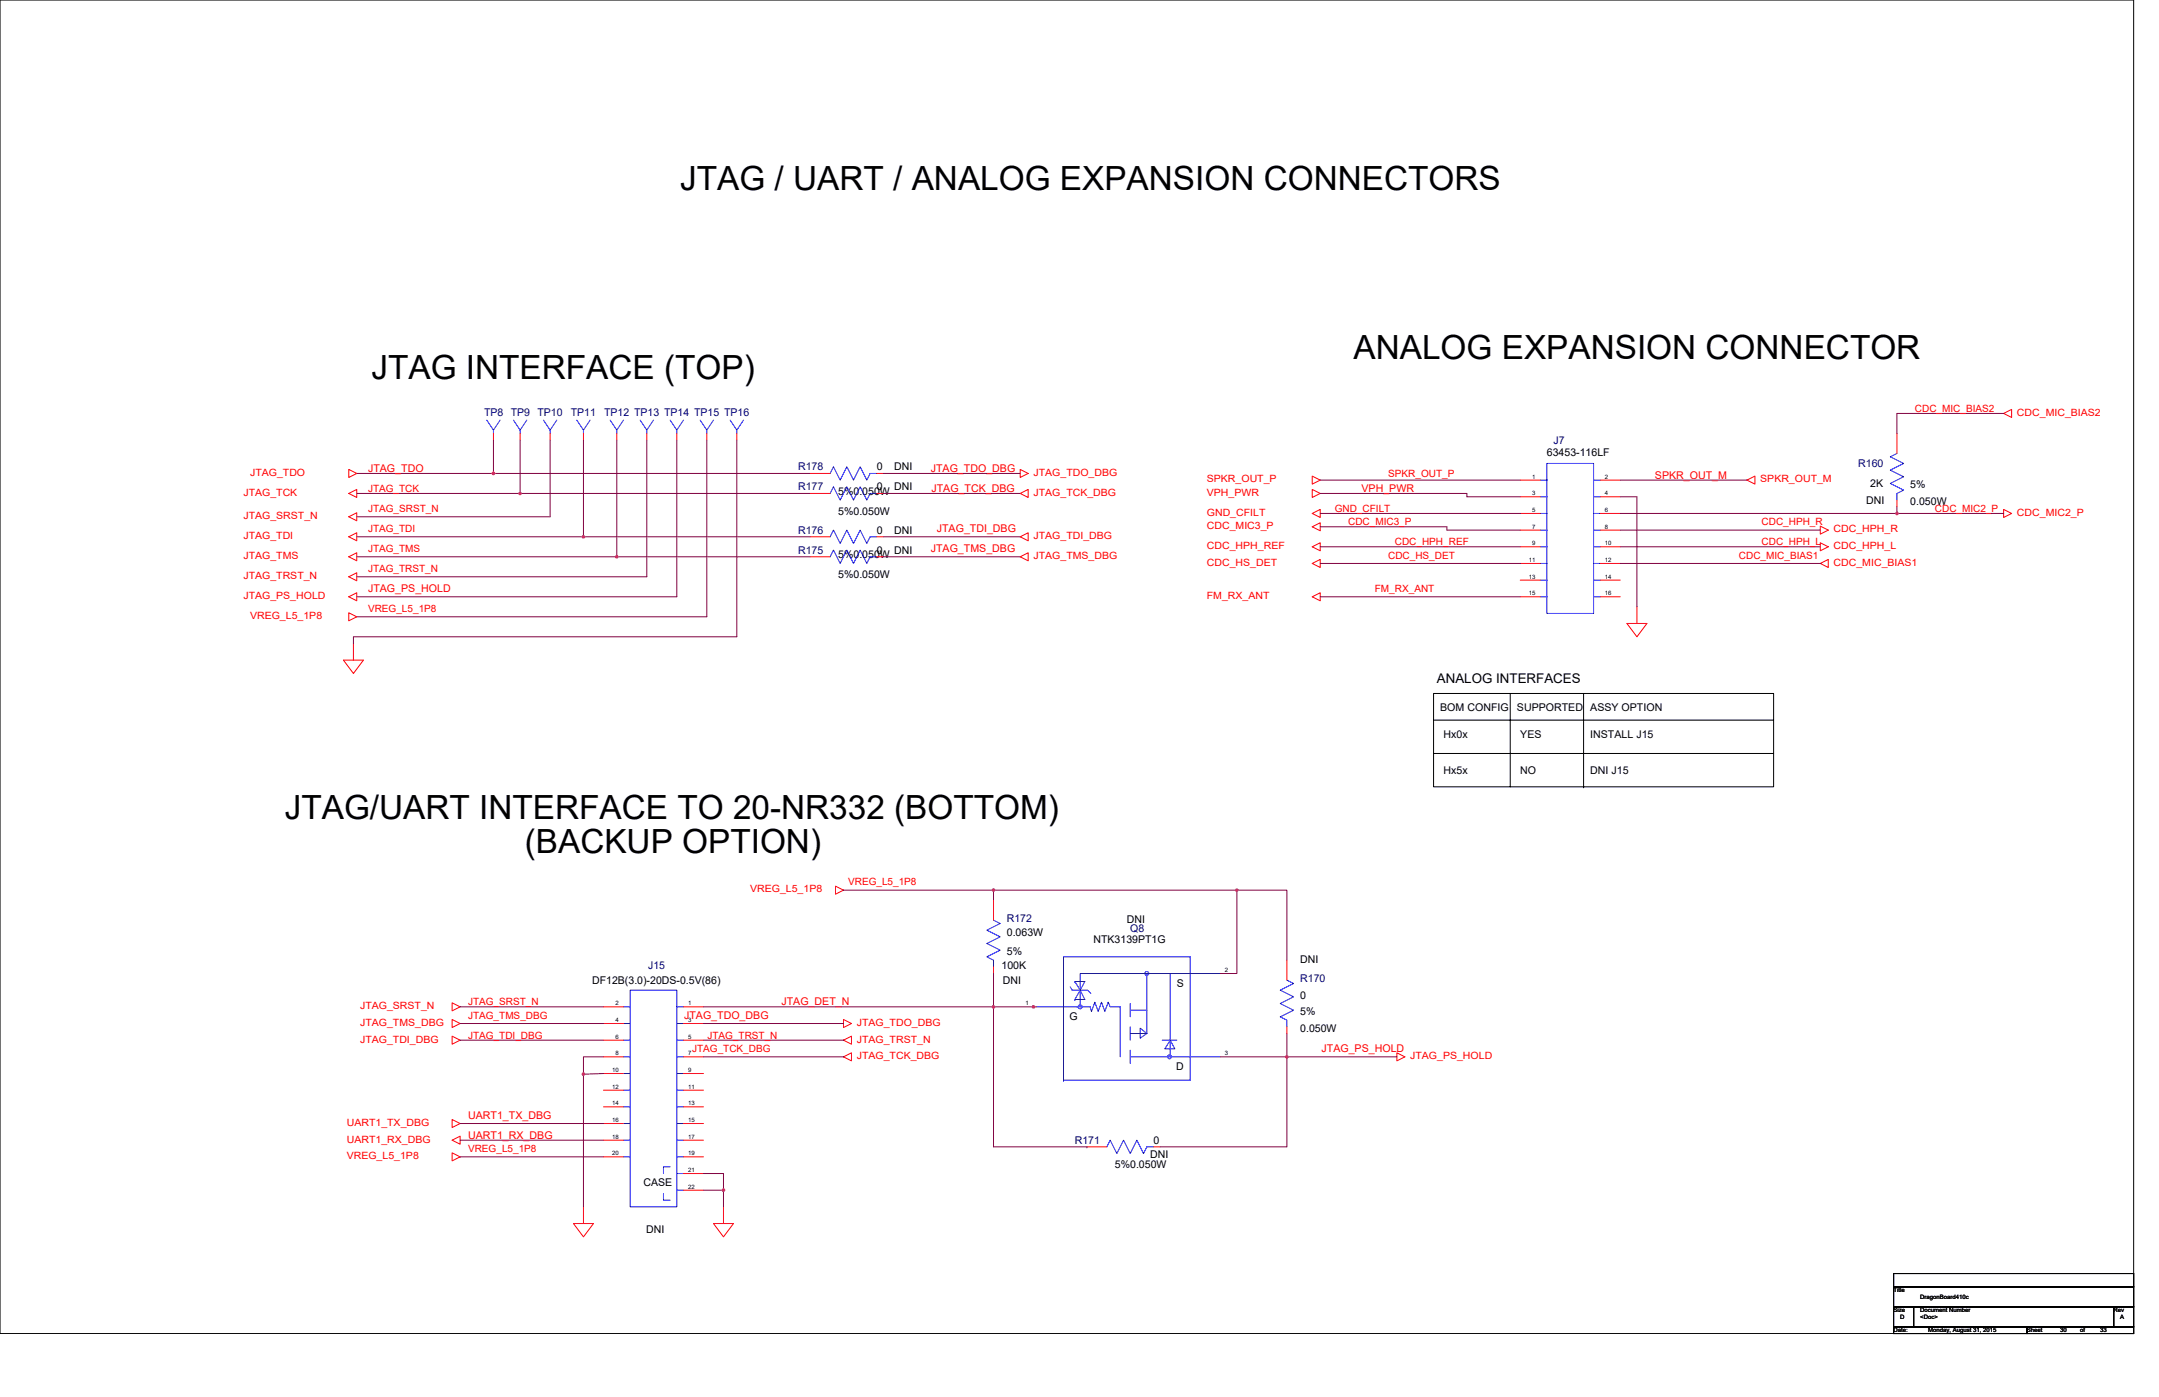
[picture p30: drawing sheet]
<svg xmlns="http://www.w3.org/2000/svg" width="864mm" height="559mm" viewBox="0 0 864 559" stroke-linecap="round" stroke-linejoin="round" font-family="sans-serif">
<defs><g id="words">
<g font-size="13.3">
<text x="272.1" y="76.1">JTAG / UART / ANALOG EXPANSION CONNECTORS</text>
<text x="541.4" y="143.6">ANALOG EXPANSION CONNECTOR</text>
<text x="148.6" y="151.6">JTAG INTERFACE (TOP)</text>
<text x="113.9" y="327.6">JTAG/UART INTERFACE TO 20-NR332 (BOTTOM)</text>
<text x="209.9" y="341.2">(BACKUP OPTION)</text>
</g>
<text font-size="5.3" x="574.8" y="273.3">ANALOG INTERFACES</text>
<g font-size="4.3" fill="#000080">
<text x="193.7" y="166.2">TP8 TP9 TP10</text>
<text x="228.3" y="166.2">TP11</text>
<text x="241.7" y="166.2">TP12 TP13 TP14 TP15 TP16</text>
<text x="621.4" y="177.5">J7</text>
<text x="319.3" y="188.1">R178</text>
<text x="743.3" y="186.8">R160</text>
<text x="319.3" y="196.1">R177</text>
<text x="319.3" y="213.5">R176</text>
<text x="319.3" y="221.5">R175</text>
<text x="402.7" y="368.9">R172</text>
<text x="452.1" y="372.7">Q8</text>
<text x="259.2" y="387.6">J15</text>
<text x="520.1" y="392.9">R170</text>
<text x="429.9" y="457.5">R171</text>
</g>
<g font-size="4.3">
<text x="618.8" y="182.5">63453-116LF</text>
<text x="350.7" y="188.1">0</text>
<text x="357.7" y="188.1">DNI</text>
<text x="335.3" y="198">5%0.050W</text>
<text x="350.7" y="196.1">0</text>
<text x="357.7" y="196.1">DNI</text>
<text x="748.1" y="194.8">2K</text>
<text x="764.1" y="195.3">5%</text>
<text x="746.5" y="201.7">DNI</text>
<text x="764.1" y="202">0.050W</text>
<text x="335.3" y="206">5%0.050W</text>
<text x="350.7" y="213.5">0</text>
<text x="357.7" y="213.5">DNI</text>
<text x="350.7" y="221.5">0</text>
<text x="357.7" y="221.5">DNI</text>
<text x="335.3" y="223.3">5%0.050W</text>
<text x="335.3" y="231.3">5%0.050W</text>
<text x="576.1" y="284.4">BOM CONFIG</text>
<text x="606.8" y="284.4">SUPPORTED</text>
<text x="636.1" y="284.4">ASSY OPTION</text>
<text x="577.4" y="295.1">Hx0x</text>
<text x="608.1" y="295.1">YES</text>
<text x="636.1" y="295.1">INSTALL J15</text>
<text x="577.4" y="309.7">Hx5x</text>
<text x="608.1" y="309.7">NO</text>
<text x="636.1" y="309.7">DNI J15</text>
<text x="450.7" y="369.2">DNI</text>
<text x="402.7" y="374.5">0.063W</text>
<text x="437.4" y="377.2">NTK3139PT1G</text>
<text x="402.7" y="382">5%</text>
<text x="400.6" y="387.6">100K</text>
<text x="520.1" y="385.2">DNI</text>
<text x="236.9" y="393.5">DF12B(3.0)-20DS-0.5V(86)</text>
<text x="401.1" y="393.5">DNI</text>
<text x="470.7" y="394.8">S</text>
<text x="520.1" y="399.6">0</text>
<text x="427.8" y="407.9">G</text>
<text x="520.1" y="406">5%</text>
<text x="520.1" y="412.7">0.050W</text>
<text x="470.5" y="427.9">D</text>
<text x="461.4" y="457.5">0</text>
<text x="445.9" y="467.4">5%0.050W</text>
<text x="460.1" y="463.1">DNI</text>
<text x="257.4" y="474.6">CASE</text>
<text x="258.4" y="493.2">DNI</text>
</g>
<g font-size="4.3" fill="#f00">
<text x="147.2" y="188.7">JTAG_TDO</text>
<text x="372.3" y="188.7">JTAG_TDO_DBG</text>
<text x="662" y="191.4">SPKR_OUT_M</text>
<text x="372.6" y="196.7">JTAG_TCK_DBG</text>
<text x="544.6" y="196.7">VPH_PWR</text>
<text x="374.7" y="212.7">JTAG_TDI_DBG</text>
<text x="372.3" y="220.7">JTAG_TMS_DBG</text>
<text x="147.2" y="236.7">JTAG_PS_HOLD</text>
<text x="273.6" y="407.4">JTAG_TDO_DBG</text>
<text x="312.6" y="402.1">JTAG_DET_N</text>
<text x="528.6" y="420.8">JTAG_PS_HOLD</text>
<text x="187.2" y="447.4">UART1_TX_DBG</text>
<text x="187.2" y="455.4">UART1_RX_DBG</text>
</g>
<g font-size="4" fill="#f00">
<text x="766" y="164.7">CDC_MIC_BIAS2</text>
<text x="806.8" y="166.3">CDC_MIC_BIAS2</text>
<text x="100" y="190.3">JTAG_TDO</text>
<text x="413.4" y="190.3">JTAG_TDO_DBG</text>
<text x="555.3" y="190.6">SPKR_OUT_P</text>
<text x="147.2" y="196.7">JTAG_TCK</text>
<text x="482.7" y="193">SPKR_OUT_P</text>
<text x="704.1" y="193">SPKR_OUT_M</text>
<text x="97.4" y="198.3">JTAG_TCK</text>
<text x="413.4" y="198.3">JTAG_TCK_DBG</text>
<text x="482.7" y="198.3">VPH_PWR</text>
<text x="97.4" y="207.6">JTAG_SRST_N</text>
<text x="147.2" y="204.7">JTAG_SRST_N</text>
<text x="482.7" y="206.3">GND_CFILT</text>
<text x="534" y="204.7">GND_CFILT</text>
<text x="774" y="204.7">CDC_MIC2_P</text>
<text x="806.8" y="206.3">CDC_MIC2_P</text>
<text x="97.4" y="215.6">JTAG_TDI</text>
<text x="147.2" y="212.7">JTAG_TDI</text>
<text x="413.4" y="215.6">JTAG_TDI_DBG</text>
<text x="482.7" y="211.6">CDC_MIC3_P</text>
<text x="539.3" y="210.1">CDC_MIC3_P</text>
<text x="704.6" y="210.1">CDC_HPH_R</text>
<text x="733.4" y="213">CDC_HPH_R</text>
<text x="147.2" y="220.7">JTAG_TMS</text>
<text x="482.7" y="219.6">CDC_HPH_REF</text>
<text x="558" y="218.1">CDC_HPH_REF</text>
<text x="704.6" y="218.1">CDC_HPH_L</text>
<text x="733.4" y="219.6">CDC_HPH_L</text>
<text x="97.4" y="223.6">JTAG_TMS</text>
<text x="413.4" y="223.6">JTAG_TMS_DBG</text>
<text x="482.7" y="226.3">CDC_HS_DET</text>
<text x="555.3" y="223.4">CDC_HS_DET</text>
<text x="695.6" y="223.4">CDC_MIC_BIAS1</text>
<text x="733.4" y="226.3">CDC_MIC_BIAS1</text>
<text x="97.4" y="231.6">JTAG_TRST_N</text>
<text x="147.2" y="228.7">JTAG_TRST_N</text>
<text x="97.4" y="239.6">JTAG_PS_HOLD</text>
<text x="482.7" y="239.6">FM_RX_ANT</text>
<text x="550" y="236.7">FM_RX_ANT</text>
<text x="147.2" y="244.8">VREG_L5_1P8</text>
<text x="100" y="247.6">VREG_L5_1P8</text>
<text x="300.1" y="357">VREG_L5_1P8</text>
<text x="339.3" y="354.1">VREG_L5_1P8</text>
<text x="144" y="403.7">JTAG_SRST_N</text>
<text x="187.2" y="407.4">JTAG_TMS_DBG</text>
<text x="187.2" y="402.1">JTAG_SRST_N</text>
<text x="144" y="410.3">JTAG_TMS_DBG</text>
<text x="342.7" y="410.3">JTAG_TDO_DBG</text>
<text x="144" y="417">JTAG_TDI_DBG</text>
<text x="187.2" y="415.4">JTAG_TDI_DBG</text>
<text x="283" y="415.4">JTAG_TRST_N</text>
<text x="342.7" y="417">JTAG_TRST_N</text>
<text x="276.9" y="420.8">JTAG_TCK_DBG</text>
<text x="342.7" y="423.7">JTAG_TCK_DBG</text>
<text x="564.1" y="423.7">JTAG_PS_HOLD</text>
<text x="138.7" y="450.3">UART1_TX_DBG</text>
<text x="138.7" y="457">UART1_RX_DBG</text>
<text x="187.2" y="460.8">VREG_L5_1P8</text>
<text x="138.7" y="463.7">VREG_L5_1P8</text>
</g>
<g font-size="2.4">
<text x="612.9" y="191.5">1</text>
<text x="642" y="191.5">2</text>
<text x="612.9" y="198.2">3</text>
<text x="642" y="198.2">4</text>
<text x="612.9" y="204.8">5</text>
<text x="642" y="204.8">6</text>
<text x="612.9" y="211.5">7</text>
<text x="642" y="211.5">8</text>
<text x="612.9" y="218.2">9</text>
<text x="642" y="218.2">10</text>
<text x="611.6" y="224.8">11</text>
<text x="642" y="224.8">12</text>
<text x="611.6" y="231.5">13</text>
<text x="642" y="231.5">14</text>
<text x="611.6" y="238.2">15</text>
<text x="642" y="238.2">16</text>
<text x="489.9" y="388.9">2</text>
<text x="246.2" y="402.2">2</text>
<text x="275.3" y="402.2">1</text>
<text x="410.2" y="402.2">1</text>
<text x="246.2" y="408.9">4</text>
<text x="275.3" y="408.9">3</text>
<text x="246.2" y="415.5">6</text>
<text x="275.3" y="415.5">5</text>
<text x="246.2" y="422.2">8</text>
<text x="275.3" y="422.2">7</text>
<text x="489.9" y="422.2">3</text>
<text x="244.9" y="428.9">10</text>
<text x="275.3" y="428.9">9</text>
<text x="244.9" y="435.5">12</text>
<text x="275.3" y="435.5">11</text>
<text x="244.9" y="442.2">14</text>
<text x="275.3" y="442.2">13</text>
<text x="244.9" y="448.9">16</text>
<text x="275.3" y="448.9">15</text>
<text x="244.9" y="455.5">18</text>
<text x="275.3" y="455.5">17</text>
<text x="244.9" y="462.2">20</text>
<text x="275.3" y="462.2">19</text>
<text x="275.3" y="468.9">21</text>
<text x="275.3" y="475.5">22</text>
<text x="757.4" y="516.9">Title</text>
<text x="768.1" y="519.6">DragonBoard410c</text>
<text x="757.4" y="524.9">Size</text>
<text x="760.1" y="527.6">D</text>
<text x="768.1" y="524.9">Document Number</text>
<text x="768.1" y="527.6">&lt;Doc&gt;</text>
<text x="845.5" y="524.9">Rev</text>
<text x="848.1" y="527.6">A</text>
<text x="757.4" y="532.9">Date:</text>
<text x="771.3" y="532.9">Monday, August 31, 2015</text>
<text x="810.8" y="532.9">Sheet</text>
<text x="824.1" y="532.9">30</text>
<text x="832.1" y="532.9">of</text>
<text x="840.1" y="532.9">33</text>
</g>
</g></defs>
<g fill="none" stroke="#000" stroke-width=".4">
<path d="M0 0h853.5v533.4h-853.5zM573.4 277.4h136v37.3h-136zM604.1 277.4v37.3M633.4 277.4v37.3M573.4 288.1h136M573.4 301.4h136M633.4 314.7h.1M757.4 509.4h96.1v5.4h-96.1zM757.4 514.8h96.1v8h-96.1zM757.4 522.8h8.1v8h-8.1zM757.4 530.8h53.4v2.6h-53.4zM765.5 522.8h80v8h-80z"/>
<path d="M810.8 530.8h42.7v2.6h-42.7zM845.5 522.8h8v8h-8z"/>
</g>
<g fill="none" stroke="#f00" stroke-width=".4">
<path d="M197.4 173.4v2.6M208 173.4v2.6M220 173.4v2.6M233.4 173.4v2.6M246.7 173.4v2.6M258.7 173.4v2.6M270.7 173.4v2.6M282.7 173.4v2.6M294.7 173.4v2.6M758.8 173.4v8M801.5 165.4l3.2-1.6v3.2zM139.5 187.8l3.2 1.6-3.2 1.6z"/>
<path d="M139.5 197.4l3.2-1.6v3.2zM324.1 189.4h8M324.1 197.4h8M350.7 189.4h2.7M350.7 197.4h2.7M408.1 197.4l3.2-1.6v3.2zM408.1 187.8l3.2 1.6-3.2 1.6zM524.9 190.4l3.2 1.6-3.2 1.7zM524.9 195.8l3.2 1.6-3.2 1.6zM608.1 192h8M608.1 198.7h8M640.1 192h8"/>
<path d="M640.1 198.7h8M698.8 192l3.2-1.6v3.3zM139.5 206.7l3.2-1.6v3.2zM139.5 214.7l3.2-1.6v3.2zM324.1 214.7h8M350.7 214.7h2.7M408.1 214.7l3.2-1.6v3.2zM524.9 218.7l3.2-1.6v3.2zM524.9 210.7l3.2-1.6v3.2zM524.9 205.4l3.2-1.6v3.2zM608.1 205.4h8M608.1 212h8"/>
<path d="M608.1 218.7h8M640.1 218.7h8M640.1 205.4h8M640.1 212h8M728.1 217.1l3.2 1.6-3.2 1.6zM728.1 210.4l3.2 1.6-3.2 1.7zM758.8 200v2.7M801.5 203.8l3.2 1.6-3.2 1.6zM139.5 222.7l3.2-1.6v3.2zM139.5 230.7l3.2-1.6v3.2zM139.5 238.7l3.2-1.6v3.2zM324.1 222.7h8"/>
<path d="M350.7 222.7h2.7M408.1 222.7l3.2-1.6v3.2zM524.9 225.4l3.2-1.6v3.2zM524.9 238.7l3.2-1.6v3.2zM608.1 225.4h8M608.1 232.1h8M608.1 238.7h8M640.1 225.4h8M640.1 232.1h8M640.1 238.7h8M728.1 225.4l3.2-1.6v3.2zM139.5 245.1l3.2 1.6-3.2 1.6z"/>
<path d="M141.4 257.4v6.7M650.8 249.4h8l-4 5.3zM654.8 242.7v6.7M137.4 264.1h8l-4 5.3zM334.2 354.5l3.2 1.6-3.2 1.6zM397.4 360.1v8M397.4 386.7v2.7M488.1 389.4h.1M514.8 384.1v8M180.8 414.5l3.2 1.6-3.2 1.6zM180.8 407.8l3.2 1.6-3.2 1.6zM180.8 401.1l3.2 1.6-3.2 1.6z"/>
<path d="M241.4 402.7h8M241.4 409.4h8M241.4 416.1h8M273.4 402.7h8M273.4 409.4h8M273.4 416.1h8M337.4 407.8l3.2 1.6-3.2 1.6zM337.4 416.1l3.2-1.6v3.2zM413.4 402.7h.1M514.8 410.7v2.7M241.4 429.4h8M241.4 436.1h8"/>
<path d="M241.4 422.7h8M273.4 436.1h8M273.4 422.7h8M273.4 429.4h8M337.4 422.7l3.2-1.6v3.2zM488.1 422.7h.1M558.8 421.1l3.2 1.6-3.2 1.6zM180.8 447.8l3.2 1.6-3.2 1.6zM180.8 456.1l3.2-1.6v3.2zM241.4 442.7h8M241.4 449.4h8M241.4 456.1h8"/>
<path d="M273.4 442.7h8M273.4 449.4h8M273.4 456.1h8M434.7 458.7h8M461.4 458.7h2.7M180.8 461.1l3.2 1.6-3.2 1.7zM241.4 462.7h8M273.4 469.4h8M273.4 462.7h8M273.4 476.1h8M229.4 489.4h8l-4 5.3zM233.4 482.7v6.7"/>
<path d="M285.4 489.4h8l-4 5.3zM289.4 482.7v6.7"/>
</g>
<g fill="none" stroke="#00f" stroke-width=".4">
<path d="M194.7 168l2.7 4 2.6-4M197.4 172v1.4M205.4 168l2.6 4 2.7-4M208 172v1.4M217.4 168l2.6 4 2.7-4M220 172v1.4M230.7 168l2.7 4 2.7-4M233.4 172v1.4M244.1 168l2.6 4 2.7-4M246.7 172v1.4M256.1 168l2.6 4 2.7-4M258.7 172v1.4"/>
<path d="M268.1 168l2.6 4 2.7-4M270.7 172v1.4M280.1 168l2.6 4 2.7-4M282.7 172v1.4M292.1 168l2.6 4 2.7-4M294.7 172v1.4M332.1 189.4h.1M332.1 189.4l1.3-2.7 2.7 5.3 2.6-5.3 2.7 5.3 2.7-5.3 2.6 5.3 1.4-2.6h2.6M332.1 197.4h.1M332.1 197.4l1.3-2.7 2.7 5.3 2.6-5.3 2.7 5.3 2.7-5.3 2.6 5.3 1.4-2.6h2.6M350.7 189.4h.1M350.7 197.4h.1"/>
<path d="M616.1 198.7h2.7M616.1 192h2.7M618.8 185.4h18.6v60h-18.6zM637.4 198.7h2.7M637.4 192h2.7M758.8 181.4h.1M758.8 181.4l-2.7 1.3 5.3 2.7-5.3 2.6 5.3 2.7-5.3 2.7 5.3 2.6-2.6 1.4v2.6M332.1 214.7h.1M332.1 214.7l1.3-2.7 2.7 5.4 2.6-5.4 2.7 5.4 2.7-5.4 2.6 5.4 1.4-2.7h2.6M350.7 214.7h.1M616.1 218.7h2.7M616.1 212h2.7"/>
<path d="M616.1 205.4h2.7M637.4 218.7h2.7M637.4 212h2.7M637.4 205.4h2.7M758.8 200h.1M332.1 222.7h.1M332.1 222.7l1.3-2.7 2.7 5.4 2.6-5.4 2.7 5.4 2.7-5.4 2.6 5.4 1.4-2.7h2.6M350.7 222.7h.1M616.1 238.7h2.7M616.1 232.1h2.7M616.1 225.4h2.7M637.4 238.7h2.7"/>
<path d="M637.4 232.1h2.7M637.4 225.4h2.7M397.4 368.1h.1M397.4 368.1l2.7 1.3-5.4 2.7 5.4 2.6-5.4 2.7 5.4 2.7-5.4 2.6 2.7 1.4v2.6M252.1 396.1h18.6v86.6h-18.6zM397.4 386.7h.1M428.1 394.7l.8 1.4h6.1l1.4 1.3M429.9 399.8h.1M429.9 392.6h.1M429.9 392.6h4l-1.8 3.5M429.9 392.6l2.2 3.5M432.1 396.1l-2.2 3.7"/>
<path d="M432.1 396.1l1.8 3.7h-4M458.7 389.4v24h-6.6M458.7 389.4h.1M468.1 389.4h20M468.1 389.4v33.3h-16M468.1 389.4h-36v13.3M476.1 382.7h-50.7v49.4M476.1 382.7v49.4h-50.7M476.1 382.7h.1M514.8 392.1h.1M514.8 392.1l2.6 1.3-5.3 2.7 5.3 2.6-5.3 2.7 5.3 2.7-5.3 2.6 2.7 1.4v2.6M249.4 416.1h2.7"/>
<path d="M249.4 409.4h2.7M249.4 402.7h2.7M270.7 416.1h2.7M270.7 409.4h2.7M270.7 402.7h2.7M414.7 402.7h21.4l.5 1.9 1.3-3.7 1.4 3.7 1.3-3.7 1.3 3.7 1.4-3.7 .8 1.8h4v20M432.1 402.7h.1M452.1 401.4v5.3M452.1 410.7v5.4M452.1 404.1h6.6M456.1 411.3l2.6 2.1-2.6 1.9zM464.9 416.1h5.8"/>
<path d="M468.1 416.1l1.8 3.4h-4zM514.8 410.7h.1M249.4 436.1h2.7M249.4 429.4h2.7M249.4 422.7h2.7M270.7 436.1h2.7M270.7 429.4h2.7M270.7 422.7h2.7M425.4 432.1h.1M452.1 420.1v5.3M468.1 422.7h20M468.1 422.7h.1"/>
<path d="M249.4 456.1h2.7M249.4 449.4h2.7M249.4 442.7h2.7M270.7 456.1h2.7M270.7 449.4h2.7M270.7 442.7h2.7M442.7 458.7h.1M442.7 458.7l1.4-2.6 2.6 5.3 2.7-5.3 2.7 5.3 2.6-5.3 2.7 5.3 1.3-2.7h2.7M461.4 458.7h.1M249.4 462.7h2.7M265.4 477.4v2.7h2.7M268.1 466.7h-2.7v2.7"/>
<path d="M270.7 469.4h2.7M270.7 476.1h2.7M270.7 462.7h2.7"/>
<circle cx="458.7" cy="389.4" r=".8"/>
<circle cx="432.1" cy="402.7" r=".8"/>
<circle cx="467.8" cy="422.7" r=".79"/>
</g>
<g fill="none" stroke="#800040" stroke-width=".4">
<path d="M197.4 176v13.4M208 176v21.4M220 176v30.7h-77.3M233.4 176v38.7M246.7 176v46.7M258.7 176v54.7h-116M270.7 176v62.7h-128M282.7 176v70.7h-140M294.7 176v78.7h-153.3v2.7M801.5 165.4h-42.7v8M142.7 197.4h65.3M142.7 189.4h54.7"/>
<path d="M197.4 189.4h126.7M208 197.4h116.1M353.4 197.4h54.7M353.4 189.4h54.7M528.1 192h80M528.1 197.4h58.7v1.3h21.3M648.1 192h50.7M648.1 198.7h6.7v44M142.7 214.7h181.4M353.4 214.7h54.7M528.1 210.7h50.7v1.3h29.3M528.1 205.4h80"/>
<path d="M528.1 218.7h80M648.1 205.4h110.7M648.1 218.7h80M648.1 212h80M758.8 202.7v2.7M758.8 205.4h42.7M142.7 222.7h181.4M353.4 222.7h54.7M528.1 238.7h80M528.1 225.4h80M648.1 225.4h80M337.4 356.1h60"/>
<path d="M397.4 356.1v4M397.4 356.1h97.3M494.7 356.1h.1M397.4 389.4v13.3M514.8 384.1v-28h-20.1v33.3h-6.6M184 409.4h57.4M184 416.1h57.4M184 402.7h57.4M281.4 409.4h56M281.4 402.7h116M281.4 416.1h56M397.4 402.7h17.3"/>
<path d="M397.4 402.7v56h37.3M514.8 413.4v9.3h44M233.4 429.7v53M241.4 422.7h-8v7M241.4 429.4l-8 .3M281.4 422.7h56M488.1 422.7h26.7v36h-50.7M184 456.1h57.4M184 449.4h57.4M434.7 458.7h.1M184 462.7h57.4M281.4 469.4h8v6.7h-8"/>
<path d="M289.4 476.1v6.6"/>
</g>
<g fill="#f0f" stroke="#f0f" stroke-width=".4">
<circle cx="413.4" cy="402.7" r=".52"/>
<circle cx="397.4" cy="402.7" r=".52"/>
<circle cx="514.7" cy="422.7" r=".52"/>
<circle cx="758.8" cy="205.4" r=".52"/>
<circle cx="397.4" cy="356.1" r=".52"/>
<circle cx="494.7" cy="356.1" r=".52"/>
<circle cx="197.4" cy="189.4" r=".52"/>
<circle cx="208" cy="197.4" r=".52"/>
<circle cx="233.4" cy="214.7" r=".52"/>
<circle cx="246.7" cy="222.7" r=".52"/>
<circle cx="289.4" cy="476.1" r=".52"/>
<circle cx="233.4" cy="429.7" r=".53"/>
</g>
<use href="#words"/>
</svg>
